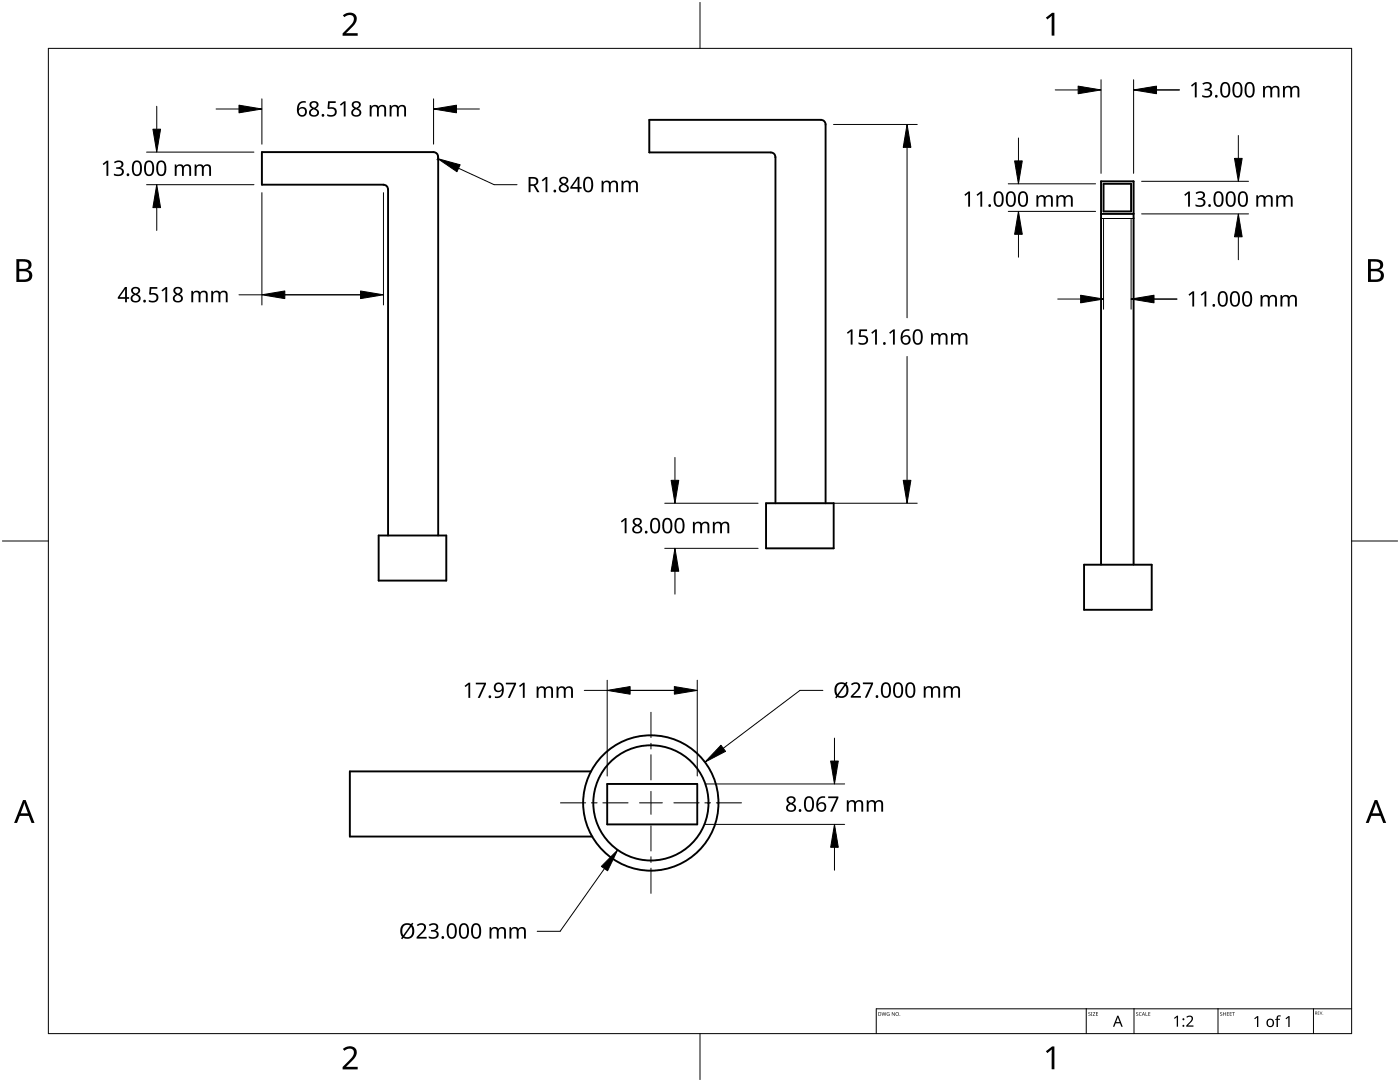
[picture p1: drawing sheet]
<svg xmlns="http://www.w3.org/2000/svg" width="279mm" height="216mm" viewBox="0 0 279 216" stroke-linecap="round" stroke-linejoin="round" font-family="sans-serif">
<g fill="none" stroke="#000" stroke-width=".38">
<path d="M76.5 36.9a.88 .88 0 0 1 .9 .9M77.4 37.8v69.1M86.5 30.4a.89 .89 0 0 1 .9 .9M86.5 30.4h-34.2v6.5h24.2M87.4 31.3v75.6M154.7 31.4a.89 .89 0 0 0-.9-1h-24.2v-6.5h34.2a.92 .92 0 0 1 1 .9v75.6M154.8 31.3v69.1M220.2 36.7h5.5v5.5h-5.5zM219.7 42.7h6.5M75.6 106.9h13.5v9h-13.5zM152.9 100.4h13.5v9h-13.5zM216.3 112.7h13.5v9h-13.5z"/>
<path d="M219.7 112.7v-76.5h6.5v76.5M118 153.9h-48.2v13h48.4M121.2 156.4h18v8.1h-18z"/>
<circle cx="129.9" cy="160.2" r="13.5"/>
<circle cx="129.9" cy="160.2" r="11.5"/>
</g>
<path d="M219.7 43.6h6.5" fill="none" stroke="#000" stroke-width=".2"/>
<path d="M9.7 9.7h260v196.5h-260z" fill="none" stroke="#000" stroke-width=".2"/>
<path d="M139.7 .5v9.2M.5 108h9.2M269.7 108h9.2M139.7 206.2v9.2" fill="none" stroke="#000" stroke-width=".2"/>
<g fill="#000">
<path d="M68.4 3.1a1.64 1.64 0 0 1 2.8 .4 2.52 2.52 0 0 1-1.2 2.2l-.9 .9h2.3v.5h-3v-.4l1.2-1.2a1.95 1.95 0 0 0 .9-2.2 1.23 1.23 0 0 0-1.8 .1zM208.7 3.5l1.3-.9h.4v4.5h-.5v-4l-.9 .8zM68.4 209.3a1.64 1.64 0 0 1 2.8 .4 2.52 2.52 0 0 1-1.2 2.2l-.9 1h2.3v.5h-3v-.5l1.2-1.2a1.95 1.95 0 0 0 .9-2.1 1.23 1.23 0 0 0-1.8 .1zM208.7 209.8l1.3-1h.4v4.6h-.5v-4l-.9 .7z"/>
<path d="M3.3 51.7h1.3a1.28 1.28 0 0 1 1.7 1.3 1.04 1.04 0 0 1-.9 .9 1.23 1.23 0 0 1 1 1.5 1.23 1.23 0 0 1-1.5 .9h-1.6zM3.8 54.1v1.7h1a.86 .86 0 0 0 1-.9 .86 .86 0 0 0-1.1-.8zM3.8 52.2v1.4h.9a.78 .78 0 0 0 1-.7 .78 .78 0 0 0-1.1-.7z"/>
<path d="M273 51.7h1.3a1.28 1.28 0 0 1 1.7 1.3 1.04 1.04 0 0 1-.8 .9 1.23 1.23 0 0 1 1 1.5 1.23 1.23 0 0 1-1.6 .9h-1.6zM273.6 54.1v1.7h.9a.86 .86 0 0 0 1.1-.9 .86 .86 0 0 0-1.1-.8zM273.6 52.2v1.4h.8a.78 .78 0 0 0 1-.7 .78 .78 0 0 0-1.1-.7z"/>
<path d="M4.6 159.6h.5l1.8 4.6h-.6l-.6-1.4h-1.8l-.5 1.4h-.6zM4.8 160.2l-.7 2.1h1.5z"/>
<path d="M274.3 159.6h.6l1.7 4.6h-.6l-.5-1.4h-1.8l-.6 1.4h-.5zM274.6 160.2l-.7 2.1h1.4z"/>
</g>
<path d="M216.8 201.3v4.9M226.3 201.3v4.9M243.1 201.3v4.9M262.1 201.3v4.9M269.7 201.3h-94.8v4.9" fill="none" stroke="#000" stroke-width=".2"/>
<g fill="#000">
<path d="M175.9 202l.3 .6 .2-.6 .2 .6 .3-.6-.2 .7-.3-.6-.3 .6zM177 202.1l.5-.1-.3 .1-.2 .2 .3 .3h.2v-.2l-.2-.1h.2v.4l-.5-.1zM178 202l.5 .6 .1-.6v.7l-.5-.6-.1 .6zM217.2 202h.3l.1 .1a.18 .18 0 0 0-.2 0 .18 .18 0 0 0-.1 .2 .18 .18 0 0 0 .3 0 .23 .23 0 0 1-.1 .4 .23 .23 0 0 1-.3-.1 .18 .18 0 0 0 .3 .1 .18 .18 0 0 0 0-.3l-.3-.2zM217.7 202h.3v.7h-.3zM218.1 202h.5l-.4 .6 .4 .1h-.5l.4-.7zM218.7 202h.4h-.3v.3h.3l-.3 .1v.2l.3 .1h-.4zM226.8 202h.2l.1 .1a.18 .18 0 0 0-.2 0 .18 .18 0 0 0 0 .2 .18 .18 0 0 0 .2 0 .23 .23 0 0 1 0 .4 .23 .23 0 0 1-.4-.1 .18 .18 0 0 0 .3 .1 .18 .18 0 0 0 0-.3l-.2-.2zM227.4 202.1l.2-.1 .2 .1a.29 .29 0 0 0-.4 .2 .29 .29 0 0 0 .4 .3l-.1 .1-.3-.1zM228.6 202l.1 .6 .3 .1h-.4zM229.2 202h.4h-.3v.3h.2l-.2 .1v.2l.3 .1h-.4zM234.3 203.1l.6-.4h.2v2.2h-.3l.1-1.9-.5 .3z"/>
<path d="M236.8 202.9a.76 .76 0 0 1 1.2 0 .76 .76 0 0 1-.4 1.1l-.5 .6h1.1v.3h-1.5v-.3l.8-.8a.52 .52 0 0 0 .3-.8 .52 .52 0 0 0-.9 .1zM243.5 202h.3l.1 .1a.18 .18 0 0 0-.3 0 .18 .18 0 0 0 0 .2 .18 .18 0 0 0 .3 0 .23 .23 0 0 1-.1 .4 .23 .23 0 0 1-.3-.1 .18 .18 0 0 0 .2 .1 .18 .18 0 0 0 .1-.3l-.3-.2zM244.1 202l.1 .3h.4v-.3v.7v-.3h-.4l-.1 .3zM244.8 202h.5h-.4v.3h.3l-.3 .1v.2l.4 .1h-.5zM245.4 202h.4h-.3v.3h.3l-.3 .1v.2l.3 .1h-.4zM245.9 202h.5h-.2v.7l-.1-.7zM250.3 203.2l.6-.5h.2v2.2h-.2v-1.9l-.5 .4zM254.9 202.7l.3-.1h.4l-.1 .3-.3-.1-.1 .2-.1 .3h.4v.2h-.4v1.4h-.2v-1.4h-.3v-.1l.3-.1zM256.6 203.2l.5-.5h.3v2.2h-.3v-1.9l-.4 .4zM263 201.8h.3l-.2 .1v.2h.2l-.2 .1v.2l.2 .1h-.3zM263.4 201.8l.2 .6 .3-.6-.2 .7z"/>
<path d="M175.3 202l.5 .1 .1 .3-.2 .2-.4 .1zM175.4 202v.6h.2l.1-.4z"/>
<path d="M178.7 202.3a.37 .37 0 0 1 .7 0 .37 .37 0 0 1-.7 0zM178.8 202.3a.3 .3 0 0 0 .6 0 .3 .3 0 0 0-.6 0z"/>
<path d="M223 202.7h.2l.9 2.2h-.3l-.3-.7h-.8l-.3 .7h-.3zM223.1 203l-.4 .9h.7z"/>
<path d="M228.2 202l.3 .7-.2-.2h-.2l-.2 .2zM228.2 202.1l-.1 .3h.2z"/>
<path d="M252.9 203.5a.77 .77 0 0 1 .9-.2 .77 .77 0 0 1 .5 .8 .81 .81 0 0 1-1.1 .8 .81 .81 0 0 1-.3-1.3zM253.2 203.6l-.2 .5a.52 .52 0 0 0 .6 .6 .52 .52 0 0 0 .4-.7 .48 .48 0 0 0-.3-.5 .48 .48 0 0 0-.5 .1z"/>
<path d="M262.5 201.8h.1a.17 .17 0 0 1 .2 .2 .17 .17 0 0 1-.1 .2l.2 .3-.4-.3v.3zM262.5 201.9v.2h.2v-.2z"/>
<circle cx="179.6" cy="202.6" r=".07"/>
<circle cx="236.2" cy="204.7" r=".2"/>
<circle cx="236.2" cy="203.4" r=".2"/>
<circle cx="264" cy="202.4" r=".06"/>
</g>
<g fill="none" stroke="#000" stroke-width=".2">
<path d="M52.3 19.7v9.1M86.5 19.7v9.1M210.6 17.9h4.6M219.7 15.9v18.7M226.2 15.9v18.7M235.4 17.9h-9.2M29.2 30.4h21.5M31.3 21.2v4.6M47.7 21.8h-4.6M50.7 36.9h-21.5M52.3 38.4v22.5M76.5 38.4v22.5"/>
<path d="M87.4 31.3l-.2 .6M91.1 21.8h4.6M91.5 33.6l7.1 3.3h4.6M166.3 24.8h16.8M181 29.4v34M201.2 36.7h17.4M203.3 27.5v4.6M227.8 36.2h21.4M247.1 27v4.6M31.3 41.4v4.6M52.3 58.8h-4.6M56.8 58.8h15.2"/>
<path d="M201.2 42.2h17.4M203.3 46.8v4.5M211.1 59.7h4.6M220.2 43.8v17.9M225.7 43.8v17.9M234.9 59.7h-9.2M247.1 47.3v4.5M249.2 42.7h-21.4M181 71.1v24.7M134.7 91.3v4.5M132.7 109.4h18.6M134.7 114v4.6"/>
<path d="M151.3 100.4h-18.6M166.3 100.4h16.8M121.2 135.7v19.1M121.2 137.8h-4.6M134.6 137.8h-8.8M139.2 135.7v19.1M164.2 137.8h-4.6l-15.3 11.5M166.5 147.3v4.6M168.6 156.4h-27.9M120.6 173.3l-8.8 12.5h-4.6M140.7 164.5h27.9M166.5 169.1v4.5"/>
</g>
<g fill="#000" stroke="#000" stroke-width=".2">
<path d="M215.2 17.2l4.5 .7-4.5 .8zM226.2 17.9l4.6-.7v1.5zM30.5 25.8h1.5l-.7 4.6zM47.7 21l4.6 .8-4.6 .7zM86.5 21.8l4.6-.8v1.5zM87.4 31.7l4.4 1.2-.6 1.4zM181 24.8l.8 4.6h-1.5zM202.5 32.1h1.5l-.7 4.6zM246.4 31.6h1.5l-.8 4.6zM31.3 36.9l.7 4.5h-1.5zM52.3 58.8l4.5-.7v1.5zM72 58.1l4.5 .7-4.5 .8z"/>
<path d="M203.3 42.2l.7 4.6h-1.5zM215.7 58.9l4.5 .8-4.5 .7zM247.1 42.7l.8 4.6h-1.5zM225.7 59.7l4.6-.8v1.5zM133.9 95.8h1.6l-.8 4.6zM180.3 95.8h1.5l-.8 4.6zM134.7 109.4l.8 4.6h-1.6zM121.2 137.8l4.6-.8v1.5zM134.6 137l4.6 .8-4.6 .7zM143.9 148.7l.9 1.2-4.1 2.2zM165.8 151.9h1.5l-.8 4.5zM123.3 169.6l-2 4.2-1.3-.9z"/>
<path d="M166.5 164.5l.8 4.6h-1.5z"/>
</g>
<g fill="#000">
<path d="M237.7 17l.8-.6h.3v3h-.3v-2.6l-.6 .5zM239.9 16.7a1.09 1.09 0 0 1 1.1-.4 1.09 1.09 0 0 1 .8 .8 .74 .74 0 0 1-.6 .8 .81 .81 0 0 1 .7 .9 .81 .81 0 0 1-.9 .7l-1.1-.2v-.3a1.08 1.08 0 0 0 1.6-.3 .62 .62 0 0 0-.8-.7h-.3v-.3a.7 .7 0 0 0 .7 0 .7 .7 0 0 0 .3-.8 .89 .89 0 0 0-1.3 0zM252.1 17.2h.3v.3a.86 .86 0 0 1 1.4 0 .81 .81 0 0 1 1-.3 .81 .81 0 0 1 .5 .8v1.4h-.3v-1.4a.56 .56 0 0 0-.7-.6 .56 .56 0 0 0-.4 .8v1.2h-.4v-1.4a.57 .57 0 0 0-.7-.6 .57 .57 0 0 0-.4 .9v1.1h-.3zM256 17.2h.3l.1 .3a.86 .86 0 0 1 1.4 0 .81 .81 0 0 1 .9-.3 .81 .81 0 0 1 .6 .8v1.4h-.4v-1.4a.56 .56 0 0 0-.6-.6 .56 .56 0 0 0-.4 .8v1.2h-.4v-1.4a.57 .57 0 0 0-.7-.6 .57 .57 0 0 0-.4 .9v1.1h-.4zM20.5 32.7l.8-.6h.3v3h-.3v-2.6l-.6 .4zM22.7 32.3a1.09 1.09 0 0 1 1.1-.3 1.09 1.09 0 0 1 .8 .8 .74 .74 0 0 1-.6 .7 .81 .81 0 0 1 .7 .9 .81 .81 0 0 1-.9 .7l-1.1-.1v-.4a1.08 1.08 0 0 0 1.6-.2 .62 .62 0 0 0-.8-.7h-.3v-.3a.7 .7 0 0 0 .7-.1 .7 .7 0 0 0 .3-.7 .89 .89 0 0 0-1.3 0zM34.9 32.8h.3v.3a.86 .86 0 0 1 1.4 .1 .81 .81 0 0 1 1-.4 .81 .81 0 0 1 .5 .8v1.5h-.3v-1.5a.56 .56 0 0 0-.7-.5 .56 .56 0 0 0-.4 .7v1.3h-.4v-1.5a.57 .57 0 0 0-.7-.5 .57 .57 0 0 0-.4 .8v1.2h-.3zM38.8 32.8h.3l.1 .3a.86 .86 0 0 1 1.4 .1 .81 .81 0 0 1 .9-.4 .81 .81 0 0 1 .6 .8v1.5h-.4v-1.5a.56 .56 0 0 0-.6-.5 .56 .56 0 0 0-.4 .7v1.3h-.4v-1.5a.57 .57 0 0 0-.7-.5 .57 .57 0 0 0-.4 .8v1.2h-.4zM65.5 20.2h1.5v.4h-1.2l-.1 .8a1.02 1.02 0 0 1 1.5 .9 1.02 1.02 0 0 1-1.4 1l-.5-.2v-.3a.88 .88 0 0 0 1 .2 .88 .88 0 0 0 .5-.8 .85 .85 0 0 0-1.2-.4l-.2-.2zM67.8 20.8l.9-.6h.3v3h-.4v-2.6l-.6 .5zM73.8 21h.3v.3a.86 .86 0 0 1 1.5 0 .81 .81 0 0 1 .9-.3 .81 .81 0 0 1 .6 .8v1.4h-.4v-1.4a.56 .56 0 0 0-.7-.6 .56 .56 0 0 0-.4 .8v1.2h-.4v-1.4a.57 .57 0 0 0-.7-.6 .57 .57 0 0 0-.3 .9v1.1h-.4zM77.8 21h.3v.3a.86 .86 0 0 1 1.4 0 .81 .81 0 0 1 1-.3 .81 .81 0 0 1 .5 .8v1.4h-.3v-1.4a.56 .56 0 0 0-.7-.6 .56 .56 0 0 0-.4 .8v1.2h-.4v-1.4a.57 .57 0 0 0-.7-.6 .57 .57 0 0 0-.4 .9v1.1h-.3z"/>
<path d="M108.1 35.9l.8-.6h.3v3h-.3v-2.6l-.6 .5zM120.1 36.1h.3v.3a.86 .86 0 0 1 1.4 0 .81 .81 0 0 1 1-.3 .81 .81 0 0 1 .5 .8v1.4h-.3v-1.4a.56 .56 0 0 0-.7-.6 .56 .56 0 0 0-.4 .8v1.2h-.4v-1.4a.57 .57 0 0 0-.7-.6 .57 .57 0 0 0-.4 .9v1.1h-.3zM124 36.1h.3l.1 .3a.86 .86 0 0 1 1.4 0 .81 .81 0 0 1 .9-.3 .81 .81 0 0 1 .6 .8v1.4h-.4v-1.4a.56 .56 0 0 0-.6-.6 .56 .56 0 0 0-.4 .8v1.2h-.4v-1.4a.57 .57 0 0 0-.7-.6 .57 .57 0 0 0-.4 .9v1.1h-.4zM238.6 38.5a1.06 1.06 0 0 1 1.1-.4 1.06 1.06 0 0 1 .8 1l-.3 .4-.3 .1a.82 .82 0 0 1 .7 .9 .82 .82 0 0 1-.9 .8l-1.1-.2v-.3a1.08 1.08 0 0 0 1.6-.3 .62 .62 0 0 0-.9-.7h-.3v-.3a.7 .7 0 0 0 .8 0 .7 .7 0 0 0 .3-.8 .89 .89 0 0 0-1.3 0zM29.9 57.3h1.5v.3h-1.2l-.1 .9a1.02 1.02 0 0 1 1.5 .8 1.02 1.02 0 0 1-1.4 1l-.5-.1v-.4a.88 .88 0 0 0 1 .3 .88 .88 0 0 0 .5-.9 .85 .85 0 0 0-1.2-.4l-.2-.1zM192.5 38.8l.8-.6h.3v3h-.4v-2.6l-.5 .5zM194.9 38.8l.8-.6h.3v3h-.3v-2.6l-.6 .5zM206.8 39h.3l.1 .3a.86 .86 0 0 1 1.4 0 .81 .81 0 0 1 .9-.3 .81 .81 0 0 1 .6 .8v1.4h-.4v-1.4a.56 .56 0 0 0-.6-.6 .56 .56 0 0 0-.4 .8v1.2h-.4v-1.4a.57 .57 0 0 0-.7-.6 .57 .57 0 0 0-.4 .9v1.1h-.4zM210.8 39h.3l.1 .3a.86 .86 0 0 1 1.4 0 .81 .81 0 0 1 .9-.3 .81 .81 0 0 1 .6 .8v1.4h-.4v-1.4a.56 .56 0 0 0-.6-.6 .56 .56 0 0 0-.5 .8v1.2h-.3v-1.4a.57 .57 0 0 0-.7-.6 .57 .57 0 0 0-.4 .9v1.1h-.4zM236.3 38.8l.9-.6h.3v3h-.4v-2.6l-.6 .5zM250.7 39h.3l.1 .3a.86 .86 0 0 1 1.4 0 .81 .81 0 0 1 .9-.3 .81 .81 0 0 1 .6 .8v1.4h-.4v-1.4a.56 .56 0 0 0-.6-.6 .56 .56 0 0 0-.5 .8v1.2h-.3v-1.4a.57 .57 0 0 0-.7-.6 .57 .57 0 0 0-.4 .9v1.1h-.4zM254.7 39h.3l.1 .3a.86 .86 0 0 1 1.4 0 .81 .81 0 0 1 .9-.3 .81 .81 0 0 1 .6 .8v1.4h-.4v-1.4a.56 .56 0 0 0-.7-.6 .56 .56 0 0 0-.4 .8v1.2h-.3v-1.4a.57 .57 0 0 0-.8-.6 .57 .57 0 0 0-.3 .9v1.1h-.4z"/>
<path d="M32.2 57.9l.9-.6h.3v3h-.4v-2.6l-.6 .5zM38.2 58h.3v.3a.86 .86 0 0 1 1.5 .1 .81 .81 0 0 1 .9-.4 .81 .81 0 0 1 .6 .8v1.5h-.4v-1.5a.56 .56 0 0 0-.7-.5 .56 .56 0 0 0-.4 .8v1.2h-.4v-1.5a.57 .57 0 0 0-.7-.5 .57 .57 0 0 0-.3 .8v1.2h-.4zM42.2 58h.3v.3a.86 .86 0 0 1 1.4 .1 .81 .81 0 0 1 1-.4 .81 .81 0 0 1 .5 .8v1.5h-.3v-1.5a.56 .56 0 0 0-.7-.5 .56 .56 0 0 0-.4 .8v1.2h-.4v-1.5a.57 .57 0 0 0-.7-.5 .57 .57 0 0 0-.4 .8v1.2h-.3zM169 66.4l.8-.7h.3v3.1h-.3v-2.7l-.6 .5zM171.5 65.7h1.5v.4h-1.2v.8h.4a.99 .99 0 0 1 1 1.2 .99 .99 0 0 1-1.3 .7l-.6-.2v-.3a.88 .88 0 0 0 1 .2 .88 .88 0 0 0 .6-.8 .85 .85 0 0 0-1.3-.4l-.2-.1zM173.9 66.4l.8-.7h.3v3.1h-.4l.1-2.7-.6 .5zM177.4 66.4l.9-.7h.3v3.1h-.4v-2.7l-.6 .5zM185.8 66.5h.3l.1 .3a.86 .86 0 0 1 1.4 0 .81 .81 0 0 1 .9-.3 .81 .81 0 0 1 .6 .8v1.5h-.4v-1.5a.56 .56 0 0 0-.6-.5 .56 .56 0 0 0-.5 .7v1.3h-.3v-1.5a.57 .57 0 0 0-.7-.5 .57 .57 0 0 0-.4 .8v1.2h-.4zM189.8 66.5h.3l.1 .3a.86 .86 0 0 1 1.4 0 .81 .81 0 0 1 .9-.3 .81 .81 0 0 1 .6 .8v1.5h-.4v-1.5a.56 .56 0 0 0-.7-.5 .56 .56 0 0 0-.4 .7v1.3h-.3v-1.5a.57 .57 0 0 0-.8-.5 .57 .57 0 0 0-.3 .8v1.2h-.4zM237.2 58.8l.8-.7h.3v3.1h-.3v-2.7l-.6 .5zM239.6 58.8l.8-.7h.3v3.1h-.3v-2.7l-.6 .5zM251.6 58.9h.3v.3a.86 .86 0 0 1 1.4 0 .81 .81 0 0 1 1-.3 .81 .81 0 0 1 .5 .8v1.5h-.3v-1.5a.56 .56 0 0 0-.7-.5 .56 .56 0 0 0-.4 .7v1.3h-.4v-1.5a.57 .57 0 0 0-.7-.5 .57 .57 0 0 0-.4 .8v1.2h-.3z"/>
<path d="M255.5 58.9h.3l.1 .3a.86 .86 0 0 1 1.4 0 .81 .81 0 0 1 .9-.3 .81 .81 0 0 1 .6 .8v1.5h-.4v-1.5a.56 .56 0 0 0-.6-.5 .56 .56 0 0 0-.4 .7v1.3h-.4v-1.5a.57 .57 0 0 0-.7-.5 .57 .57 0 0 0-.4 .8v1.2h-.4zM123.9 104l.8-.6h.3v3h-.3v-2.6l-.6 .5zM138.3 104.1h.3v.3a.86 .86 0 0 1 1.5 .1 .81 .81 0 0 1 .9-.4 .81 .81 0 0 1 .6 .8v1.5h-.4v-1.5a.56 .56 0 0 0-.7-.5 .56 .56 0 0 0-.4 .8v1.2h-.4v-1.5a.57 .57 0 0 0-.7-.5 .57 .57 0 0 0-.3 .8v1.2h-.4zM142.3 104.1h.3v.3a.86 .86 0 0 1 1.4 .1 .81 .81 0 0 1 1-.4 .81 .81 0 0 1 .5 .8v1.5h-.3v-1.5a.56 .56 0 0 0-.7-.5 .56 .56 0 0 0-.4 .8v1.2h-.4v-1.5a.57 .57 0 0 0-.7-.5 .57 .57 0 0 0-.4 .8v1.2h-.3zM92.7 136.9l.8-.7h.3v3.1h-.3v-2.7l-.6 .5zM95 136.2h2v.3l-1.2 2.8h-.5l1.3-2.7h-1.6zM101 136.2h2v.3l-1.2 2.8h-.5l1.3-2.7h-1.6zM103.6 136.9l.8-.7h.3v3.1h-.4l.1-2.7-.6 .5zM107.1 137h.3l.1 .3a.86 .86 0 0 1 1.4 0 .81 .81 0 0 1 .9-.3 .81 .81 0 0 1 .6 .8v1.5h-.4v-1.5a.56 .56 0 0 0-.7-.6 .56 .56 0 0 0-.4 .8v1.3h-.4v-1.5a.57 .57 0 0 0-.7-.5 .57 .57 0 0 0-.3 .8v1.2h-.4zM111.1 137h.3v.3a.86 .86 0 0 1 1.4 0 .81 .81 0 0 1 1-.3 .81 .81 0 0 1 .5 .8v1.5h-.3v-1.5a.56 .56 0 0 0-.7-.6 .56 .56 0 0 0-.4 .8v1.3h-.4v-1.5a.57 .57 0 0 0-.7-.5 .57 .57 0 0 0-.4 .8v1.2h-.3zM169.8 136.5a1.01 1.01 0 0 1 1.2-.4 1.01 1.01 0 0 1 .7 1l-.3 .6-1.1 1.2h1.5v.3h-2v-.3l1.1-1.1a.72 .72 0 0 0 .4-.7 .72 .72 0 0 0-.4-.6l-.9 .2zM172.2 136.2h2v.3l-1.2 2.7h-.4l1.2-2.7h-1.6z"/>
<path d="M184.4 136.9h.3v.4a.86 .86 0 0 1 1.4 0 .81 .81 0 0 1 .9-.4 .81 .81 0 0 1 .6 .8v1.5h-.3v-1.4a.56 .56 0 0 0-.7-.6 .56 .56 0 0 0-.4 .8v1.2h-.4v-1.4a.57 .57 0 0 0-.7-.6 .57 .57 0 0 0-.4 .8v1.2h-.3zM188.3 136.9h.3l.1 .4a.86 .86 0 0 1 1.4 0 .81 .81 0 0 1 .9-.4 .81 .81 0 0 1 .6 .8v1.5h-.4v-1.4a.56 .56 0 0 0-.6-.6 .56 .56 0 0 0-.5 .8v1.2h-.3v-1.4a.57 .57 0 0 0-.7-.6 .57 .57 0 0 0-.4 .8v1.2h-.4zM165.3 158.9h2v.3l-1.2 2.8h-.4l1.2-2.7h-1.6zM169 159.7h.3l.1 .3a.86 .86 0 0 1 1.4 0 .81 .81 0 0 1 .9-.3 .81 .81 0 0 1 .6 .8v1.5h-.4v-1.5a.56 .56 0 0 0-.7-.5 .56 .56 0 0 0-.4 .7v1.3h-.4v-1.5a.57 .57 0 0 0-.7-.5 .57 .57 0 0 0-.3 .8v1.2h-.4zM173 159.7h.3v.3a.86 .86 0 0 1 1.4 0 .81 .81 0 0 1 1-.3 .81 .81 0 0 1 .5 .8v1.5h-.3v-1.5a.56 .56 0 0 0-.7-.5 .56 .56 0 0 0-.4 .7v1.3h-.4v-1.5a.57 .57 0 0 0-.7-.5 .57 .57 0 0 0-.4 .8v1.2h-.3zM83.2 184.6a1.01 1.01 0 0 1 1.1-.4 1.01 1.01 0 0 1 .7 1l-.3 .6-1.1 1.1h1.5v.4h-2v-.3l1.1-1.1a.72 .72 0 0 0 .5-.7 .72 .72 0 0 0-.5-.7l-.8 .3zM85.6 184.5a1.09 1.09 0 0 1 1.1-.3 1.09 1.09 0 0 1 .8 .8 .74 .74 0 0 1-.7 .7 .81 .81 0 0 1 .8 .9 .81 .81 0 0 1-.9 .7l-1.1-.1v-.4a1.08 1.08 0 0 0 1.6-.2 .62 .62 0 0 0-.9-.7h-.3v-.3a.7 .7 0 0 0 .8-.1 .7 .7 0 0 0 .2-.7 .89 .89 0 0 0-1.2 0zM97.7 185h.3l.1 .3a.86 .86 0 0 1 1.4 0 .81 .81 0 0 1 .9-.3 .81 .81 0 0 1 .6 .8v1.5h-.4v-1.5a.56 .56 0 0 0-.7-.5 .56 .56 0 0 0-.4 .7v1.3h-.4v-1.5a.57 .57 0 0 0-.7-.5 .57 .57 0 0 0-.3 .8v1.2h-.4zM101.7 185h.3v.3a.86 .86 0 0 1 1.4 0 .81 .81 0 0 1 1-.3 .81 .81 0 0 1 .5 .8v1.5h-.3v-1.5a.56 .56 0 0 0-.7-.5 .56 .56 0 0 0-.4 .7v1.3h-.4v-1.5a.57 .57 0 0 0-.7-.5 .57 .57 0 0 0-.4 .8v1.2h-.3z"/>
<path d="M243.9 16.6a1.05 1.05 0 0 1 1.2 0 1.05 1.05 0 0 1 .4 1.1 1.4 1.4 0 0 1-.9 1.8 1.17 1.17 0 0 1-1.1-1.6l.1-.8zM244.1 16.8a1.88 1.88 0 0 0 .3 2.3 .71 .71 0 0 0 .7-.9 1.17 1.17 0 0 0-.6-1.5z"/>
<path d="M246.3 16.6a1.05 1.05 0 0 1 1.3 0 1.05 1.05 0 0 1 .4 1.1 1.31 1.31 0 0 1-1 1.8 1.22 1.22 0 0 1-1.1-1.6l.1-.8zM246.6 16.8a1.88 1.88 0 0 0 .2 2.3 .71 .71 0 0 0 .8-.9 1.17 1.17 0 0 0-.6-1.5z"/>
<path d="M248.8 16.6a1.05 1.05 0 0 1 1.2 0 1.05 1.05 0 0 1 .4 1.1 1.3 1.3 0 0 1-1 1.8 1.22 1.22 0 0 1-1-1.6l.1-.8zM249 16.8a2.23 2.23 0 0 0 .1 2.3 .68 .68 0 0 0 .8-.1 .68 .68 0 0 0 .1-.8 1.17 1.17 0 0 0-.6-1.5z"/>
<path d="M26.7 32.2a1.05 1.05 0 0 1 1.2 0 1.05 1.05 0 0 1 .4 1.2 1.28 1.28 0 0 1-1.1 1.7 1.37 1.37 0 0 1-.9-1.7l.1-.7zM26.9 32.5a2.23 2.23 0 0 0 .1 2.2 .68 .68 0 0 0 .8-.1 .68 .68 0 0 0 .1-.7 1.17 1.17 0 0 0-.6-1.6z"/>
<path d="M29.1 32.2a1.05 1.05 0 0 1 1.3 0 1.05 1.05 0 0 1 .4 1.2 1.28 1.28 0 0 1-1.2 1.7 1.37 1.37 0 0 1-.8-1.7l.1-.8zM29.4 32.5a2.23 2.23 0 0 0 .1 2.2 .68 .68 0 0 0 .7-.1 .68 .68 0 0 0 .2-.7 1.17 1.17 0 0 0-.6-1.6z"/>
<path d="M31.6 32.2a1.05 1.05 0 0 1 1.2 0 1.05 1.05 0 0 1 .4 1.2 1.28 1.28 0 0 1-1.1 1.7 1.37 1.37 0 0 1-.9-1.7l.1-.8zM31.8 32.5a2.23 2.23 0 0 0 .1 2.2 .68 .68 0 0 0 .8-.1 .68 .68 0 0 0 .1-.7 1.17 1.17 0 0 0-.6-1.6z"/>
<path d="M59.7 20.5l.5-.3h.4h.4v.3a1.03 1.03 0 0 0-1.3 1.2 .95 .95 0 0 1 1.4 0 .95 .95 0 0 1-.2 1.4 1.13 1.13 0 0 1-1.3-.1 1.13 1.13 0 0 1-.3-1.3l.1-.7zM59.6 22.3a.66 .66 0 0 0 1.3 0 .66 .66 0 0 0-1.3 0z"/>
<path d="M61.9 20.5l.8-.3a.75 .75 0 0 1 .9 .5 .75 .75 0 0 1-.6 .9 .87 .87 0 0 1 .6 1.2 .87 .87 0 0 1-1.2 .5 .82 .82 0 0 1-.7-.8 .82 .82 0 0 1 .6-.8l-.1-.1a.77 .77 0 0 1-.3-1.1zM62 22.4a.6 .6 0 0 0 1.2 0 .6 .6 0 0 0-1.2 0zM62.2 21a.51 .51 0 0 0 1 0 .51 .51 0 0 0-1 0z"/>
<path d="M70.3 20.5a.88 .88 0 0 1 1.2-.3 .88 .88 0 0 1 .4 1.1l-.5 .3a.87 .87 0 0 1 .7 1.2 .87 .87 0 0 1-1.2 .5 .82 .82 0 0 1-.8-.8 .82 .82 0 0 1 .6-.8l-.1-.1a.77 .77 0 0 1-.3-1.1zM70.5 22.5a.6 .6 0 0 0 1.2 0 .6 .6 0 0 0-1.2 0zM70.6 21a.5 .5 0 0 0 1 0 .5 .5 0 0 0-1 0z"/>
<path d="M105.5 35.3h.8a.87 .87 0 0 1 1.1 .6 .87 .87 0 0 1-.6 1.1l.9 1.3h-.5l-.7-1.2h-.6v1.2h-.4zM105.9 35.6v1.2h.4a.58 .58 0 0 0 .7-.6 .58 .58 0 0 0-.7-.6z"/>
<path d="M111.7 35.6a.88 .88 0 0 1 1.2-.3 .88 .88 0 0 1 .4 1.1l-.5 .3a.87 .87 0 0 1 .7 1.2 .87 .87 0 0 1-1.2 .5 .82 .82 0 0 1-.8-.8 .82 .82 0 0 1 .6-.8l-.1-.1a.77 .77 0 0 1-.3-1.1zM111.9 37.6a.6 .6 0 0 0 1.2 0 .6 .6 0 0 0-1.2 0zM112 36.1a.51 .51 0 0 0 1 0 .51 .51 0 0 0-1 0z"/>
<path d="M115.2 35.3h.4v2h.5v.4h-.5v.6h-.3v-.6h-1.5v-.4zM115.3 35.7l-1.1 1.6h1.1z"/>
<path d="M116.8 35.5a1.05 1.05 0 0 1 1.2 0 1.05 1.05 0 0 1 .4 1.1v.2a1.18 1.18 0 0 1-1.1 1.6 1.37 1.37 0 0 1-.9-1.8l.1-.6zM117 35.7l-.2 .6v1.1a.6 .6 0 0 0 .6 .7 .6 .6 0 0 0 .6-.7 1.66 1.66 0 0 0-.5-1.8z"/>
<path d="M198.7 38.4a1.05 1.05 0 0 1 1.2 0 1.05 1.05 0 0 1 .4 1.1 1.28 1.28 0 0 1-1.1 1.8 1.37 1.37 0 0 1-.9-1.8l.1-.6zM198.9 38.6a2.23 2.23 0 0 0 .1 2.3 .68 .68 0 0 0 .8-.1 .68 .68 0 0 0 .1-.8 1.17 1.17 0 0 0-.6-1.5z"/>
<path d="M201.1 38.4a1.05 1.05 0 0 1 1.2 0 1.05 1.05 0 0 1 .4 1.1 1.28 1.28 0 0 1-1.1 1.8 1.37 1.37 0 0 1-.9-1.8l.2-.7zM201.3 38.6a2.23 2.23 0 0 0 .1 2.3 .68 .68 0 0 0 .8-.1 .68 .68 0 0 0 .2-.8 1.17 1.17 0 0 0-.7-1.5z"/>
<path d="M203.5 38.4a1.05 1.05 0 0 1 1.3 0 1.05 1.05 0 0 1 .4 1.1 1.28 1.28 0 0 1-1.2 1.8 1.37 1.37 0 0 1-.8-1.8l.1-.7zM203.8 38.6a2.23 2.23 0 0 0 .1 2.3 .68 .68 0 0 0 .7-.1 .68 .68 0 0 0 .2-.8 1.17 1.17 0 0 0-.6-1.5z"/>
<path d="M242.6 38.4a1.05 1.05 0 0 1 1.2 0 1.05 1.05 0 0 1 .4 1.1 1.28 1.28 0 0 1-1.1 1.8 1.37 1.37 0 0 1-.9-1.8l.1-.6zM242.8 38.6a2.23 2.23 0 0 0 .1 2.3 .68 .68 0 0 0 .7-.1 .68 .68 0 0 0 .2-.8 1.17 1.17 0 0 0-.6-1.5z"/>
<path d="M245 38.4a1.05 1.05 0 0 1 1.2 0 1.05 1.05 0 0 1 .4 1.1 1.28 1.28 0 0 1-1.1 1.8 1.37 1.37 0 0 1-.9-1.8l.1-.7zM245.2 38.6a2.23 2.23 0 0 0 .1 2.3 .68 .68 0 0 0 .8-.1 .68 .68 0 0 0 .1-.8 1.17 1.17 0 0 0-.6-1.5z"/>
<path d="M247.4 38.4a1.05 1.05 0 0 1 1.3 0 1.05 1.05 0 0 1 .3 1.1 1.28 1.28 0 0 1-1.1 1.8 1.37 1.37 0 0 1-.9-1.8l.2-.7zM247.6 38.6a2.23 2.23 0 0 0 .2 2.3 .68 .68 0 0 0 .7-.1 .68 .68 0 0 0 .2-.8 1.17 1.17 0 0 0-.7-1.5z"/>
<path d="M24.9 57.3h.4v2h.5v.3h-.5v.7h-.3v-.7h-1.5v-.3zM25 57.7l-1.1 1.6h1.1z"/>
<path d="M26.3 57.5a.88 .88 0 0 1 1.1-.3 .88 .88 0 0 1 .4 1.2l-.4 .3a.87 .87 0 0 1 .6 1.1 .87 .87 0 0 1-1.2 .5 .82 .82 0 0 1-.7-.7 .82 .82 0 0 1 .6-.9l-.1-.1a.77 .77 0 0 1-.3-1.1zM26.4 59.5a.6 .6 0 0 0 1.2 0 .6 .6 0 0 0-1.2 0zM26.6 58a.5 .5 0 0 0 1 0 .5 .5 0 0 0-1 0z"/>
<path d="M34.7 57.5l.8-.3a.75 .75 0 0 1 .9 .6 .75 .75 0 0 1-.6 .9 .87 .87 0 0 1 .7 1.1 .87 .87 0 0 1-1.2 .5 .82 .82 0 0 1-.8-.7 .82 .82 0 0 1 .6-.9l-.1-.1a.77 .77 0 0 1-.3-1.1zM34.9 59.5a.6 .6 0 0 0 1.2 0 .6 .6 0 0 0-1.2 0zM35 58a.51 .51 0 0 0 1 0 .51 .51 0 0 0-1 0z"/>
<path d="M243.4 58.3a1.05 1.05 0 0 1 1.2 0 1.05 1.05 0 0 1 .4 1.2 1.28 1.28 0 0 1-1.1 1.7 1.37 1.37 0 0 1-.9-1.7l.2-.8zM243.6 58.6a2.23 2.23 0 0 0 .1 2.2 .68 .68 0 0 0 .8-.1 .68 .68 0 0 0 .1-.8 1.17 1.17 0 0 0-.6-1.5z"/>
<path d="M245.8 58.3a1.05 1.05 0 0 1 1.3 0 1.05 1.05 0 0 1 .4 1.2 1.28 1.28 0 0 1-1.2 1.7 1.37 1.37 0 0 1-.8-1.7l.1-.8zM246.1 58.6a2.23 2.23 0 0 0 .1 2.2 .68 .68 0 0 0 .7-.1 .68 .68 0 0 0 .2-.8 1.17 1.17 0 0 0-.6-1.5z"/>
<path d="M248.3 58.3a1.05 1.05 0 0 1 1.2 0 1.05 1.05 0 0 1 .4 1.2 1.28 1.28 0 0 1-1.1 1.7 1.37 1.37 0 0 1-.9-1.7l.1-.7zM248.5 58.6a2.23 2.23 0 0 0 .1 2.2 .68 .68 0 0 0 .8-.1 .68 .68 0 0 0 .1-.8 1.17 1.17 0 0 0-.6-1.5z"/>
<path d="M180.2 66l.5-.3h.4h.4v.3a1.03 1.03 0 0 0-1.4 1.2 .95 .95 0 0 1 1.5 0 .95 .95 0 0 1-.3 1.5 1.13 1.13 0 0 1-1.3-.2 1.13 1.13 0 0 1-.3-1.3l.2-.7zM180.1 67.8a.66 .66 0 0 0 1.3 0 .66 .66 0 0 0-1.3 0z"/>
<path d="M182.5 65.9a1.05 1.05 0 0 1 1.3 0 1.05 1.05 0 0 1 .4 1.2 1.31 1.31 0 0 1-1.1 1.7 1.22 1.22 0 0 1-1-1.6l.1-.8zM182.7 66.2l-.1 .5v1.1a.6 .6 0 0 0 .6 .7 .6 .6 0 0 0 .5-.7 1.66 1.66 0 0 0-.4-1.8z"/>
<path d="M126.4 103.6a.88 .88 0 0 1 1.2-.3 .88 .88 0 0 1 .3 1.2l-.4 .3a.87 .87 0 0 1 .6 1.1 .87 .87 0 0 1-1.1 .5 .82 .82 0 0 1-.8-.7 .82 .82 0 0 1 .6-.9l-.1-.1a.77 .77 0 0 1-.3-1.1zM126.5 105.6a.6 .6 0 0 0 1.2 0 .6 .6 0 0 0-1.2 0zM126.7 104.1a.5 .5 0 0 0 1 0 .5 .5 0 0 0-1 0z"/>
<path d="M130.1 103.5a1.05 1.05 0 0 1 1.3 0 1.05 1.05 0 0 1 .4 1.2 1.28 1.28 0 0 1-1.2 1.7 1.37 1.37 0 0 1-.9-1.7l.2-.8zM130.3 103.8a2.23 2.23 0 0 0 .2 2.3 .68 .68 0 0 0 .7-.2 .68 .68 0 0 0 .2-.7 1.17 1.17 0 0 0-.7-1.6z"/>
<path d="M132.6 103.5a1.05 1.05 0 0 1 1.2 0 1.05 1.05 0 0 1 .4 1.2 1.28 1.28 0 0 1-1.1 1.7 1.37 1.37 0 0 1-.9-1.7l.1-.6zM132.8 103.8a2.23 2.23 0 0 0 .1 2.3 .68 .68 0 0 0 .7-.2 .68 .68 0 0 0 .2-.7 1.17 1.17 0 0 0-.6-1.6z"/>
<path d="M135 103.5a1.05 1.05 0 0 1 1.2 0 1.05 1.05 0 0 1 .4 1.2 1.28 1.28 0 0 1-1.1 1.7 1.37 1.37 0 0 1-.9-1.7l.1-.8zM135.2 103.8a2.23 2.23 0 0 0 .1 2.3 .68 .68 0 0 0 .8-.2 .68 .68 0 0 0 .1-.7 1.17 1.17 0 0 0-.6-1.6z"/>
<path d="M98.8 136.5a1.11 1.11 0 0 1 1.4-.1 1.11 1.11 0 0 1 .3 1.3 1.38 1.38 0 0 1-1.7 1.6v-.4a1.01 1.01 0 0 0 1-.1 1.01 1.01 0 0 0 .3-1 .94 .94 0 0 1-1.4 .1 .94 .94 0 0 1 .1-1.4zM98.9 137.2a.66 .66 0 0 0 1.3 0 .66 .66 0 0 0-1.3 0z"/>
<path d="M166.9 136.5l.9-.4 .9 .2 .2-.3 .2 .2-.2 .3a1.58 1.58 0 0 1 .3 2 1.58 1.58 0 0 1-1.9 .6h-.2l-.2 .2-.2-.1 .2-.3a2.01 2.01 0 0 1 0-2.4zM168.7 136.8l-1.4 2a1.02 1.02 0 0 0 1.2 0 1.02 1.02 0 0 0 .4-1.1zM167.3 136.7a1.74 1.74 0 0 0-.2 1.8l1.4-1.9-.7-.1z"/>
<path d="M176.2 136.4a1.05 1.05 0 0 1 1.2-.1 1.05 1.05 0 0 1 .4 1.2 1.28 1.28 0 0 1-1.1 1.8 1.37 1.37 0 0 1-.9-1.8l.1-.8zM176.4 136.6a2.23 2.23 0 0 0 .1 2.3 .68 .68 0 0 0 .8-.2 .68 .68 0 0 0 .1-.7 1.17 1.17 0 0 0-.6-1.5z"/>
<path d="M178.6 136.4a1.05 1.05 0 0 1 1.3-.1 1.05 1.05 0 0 1 .3 1.2 1.45 1.45 0 0 1-.7 1.7 1.16 1.16 0 0 1-1.3-1.5l.1-.8zM178.8 136.6a1.88 1.88 0 0 0 .3 2.3 .71 .71 0 0 0 .8-.9 1.17 1.17 0 0 0-.7-1.5z"/>
<path d="M181 136.4a1.05 1.05 0 0 1 1.3-.1 1.05 1.05 0 0 1 .4 1.2 1.3 1.3 0 0 1-1 1.8 1.22 1.22 0 0 1-1-1.6l.1-.8zM181.3 136.6a2.23 2.23 0 0 0 .1 2.3 .68 .68 0 0 0 .7-.2 .68 .68 0 0 0 .2-.7 1.17 1.17 0 0 0-.6-1.5z"/>
<path d="M157.1 159.2l.8-.3a.75 .75 0 0 1 .9 .6 .75 .75 0 0 1-.6 .9 .87 .87 0 0 1 .6 1.1 .87 .87 0 0 1-1.1 .5 .82 .82 0 0 1-.8-.8 .82 .82 0 0 1 .6-.8l-.1-.1a.77 .77 0 0 1-.3-1.1zM157.2 161.2a.6 .6 0 0 0 1.2 0 .6 .6 0 0 0-1.2 0zM157.4 159.7a.5 .5 0 0 0 1 0 .5 .5 0 0 0-1 0z"/>
<path d="M160.8 159.1a1.05 1.05 0 0 1 1.3 0 1.05 1.05 0 0 1 .4 1.1 1.3 1.3 0 0 1-1 1.8 1.22 1.22 0 0 1-1.1-1.6l.1-.8zM161.1 159.4l-.2 .5v1.1a.6 .6 0 0 0 .6 .7 .6 .6 0 0 0 .5-.7 1.66 1.66 0 0 0-.4-1.8z"/>
<path d="M163.3 159.2l.5-.3h.5h.4v.3a1.03 1.03 0 0 0-1.4 1.2 .96 .96 0 0 1 1.5 .1 .96 .96 0 0 1-.5 1.4 1.15 1.15 0 0 1-1.1-.3 1.15 1.15 0 0 1-.3-1.2l.1-.7zM163.3 161a.66 .66 0 0 0 1.3 0 .66 .66 0 0 0-1.3 0z"/>
<path d="M80.2 184.6l.9-.4 .9 .2 .2-.3 .3 .2-.2 .3 .3 .5 .1 .7a1.42 1.42 0 0 1-.7 1.4 1.42 1.42 0 0 1-1.5-.1l-.2 .3-.3-.1 .3-.4a2.01 2.01 0 0 1-.1-2.3zM82.1 184.9l-1.4 1.9a1.08 1.08 0 0 0 1.3-.1 1.08 1.08 0 0 0 .3-1.2zM80.6 184.8l-.3 .7 .2 1.1 1.3-1.9-.6-.2z"/>
<path d="M89.5 184.4a1.05 1.05 0 0 1 1.3 0 1.05 1.05 0 0 1 .4 1.2v.2a1.18 1.18 0 0 1-1.2 1.5 1.37 1.37 0 0 1-.8-1.7l.1-.8zM89.8 184.7l-.2 .5v1.1a.6 .6 0 0 0 .6 .7 .6 .6 0 0 0 .5-.7 1.66 1.66 0 0 0-.4-1.8z"/>
<path d="M92 184.4a1.05 1.05 0 0 1 1.2 0 1.05 1.05 0 0 1 .4 1.2v.2a1.18 1.18 0 0 1-1.1 1.5 1.37 1.37 0 0 1-.9-1.7l.1-.7zM92.2 184.7l-.2 .5v1.1a.6 .6 0 0 0 .6 .7 .6 .6 0 0 0 .6-.7 1.66 1.66 0 0 0-.5-1.8z"/>
<path d="M94.4 184.4a1.05 1.05 0 0 1 1.2 0 1.05 1.05 0 0 1 .4 1.2v.2a1.18 1.18 0 0 1-1.1 1.5 1.37 1.37 0 0 1-.9-1.7l.1-.7zM94.6 184.7l-.2 .5v1.1a.6 .6 0 0 0 .6 .7 .6 .6 0 0 0 .6-.7 1.66 1.66 0 0 0-.4-1.8z"/>
<circle cx="242.8" cy="19.2" r=".28"/>
<circle cx="25.6" cy="34.9" r=".28"/>
<circle cx="64.5" cy="23" r=".28"/>
<circle cx="110.7" cy="38.1" r=".28"/>
<circle cx="197.5" cy="41" r=".28"/>
<circle cx="241.4" cy="41" r=".28"/>
<circle cx="28.9" cy="60.1" r=".27"/>
<circle cx="176.5" cy="68.5" r=".28"/>
<circle cx="242.2" cy="61" r=".27"/>
<circle cx="129" cy="106.2" r=".28"/>
<circle cx="97.8" cy="139" r=".27"/>
<circle cx="175" cy="139" r=".28"/>
<circle cx="159.7" cy="161.7" r=".28"/>
<circle cx="88.4" cy="187.1" r=".28"/>
</g>
<g fill="none" stroke="#000" stroke-width=".2">
<path d="M129.9 142.1v5.1M129.9 148.3v1.1M129.9 150.6v5M129.9 157.9v4.6M116.9 160.2h-5.1M119.2 160.2h-1.2M125.3 160.2h-5M127.6 160.2h4.6M129.9 164.8v5M129.9 170.9v1.2M129.9 173.2v5.1M134.5 160.2h5"/>
<path d="M140.7 160.2h1.1M143 160.2h5"/>
</g>
</svg>
